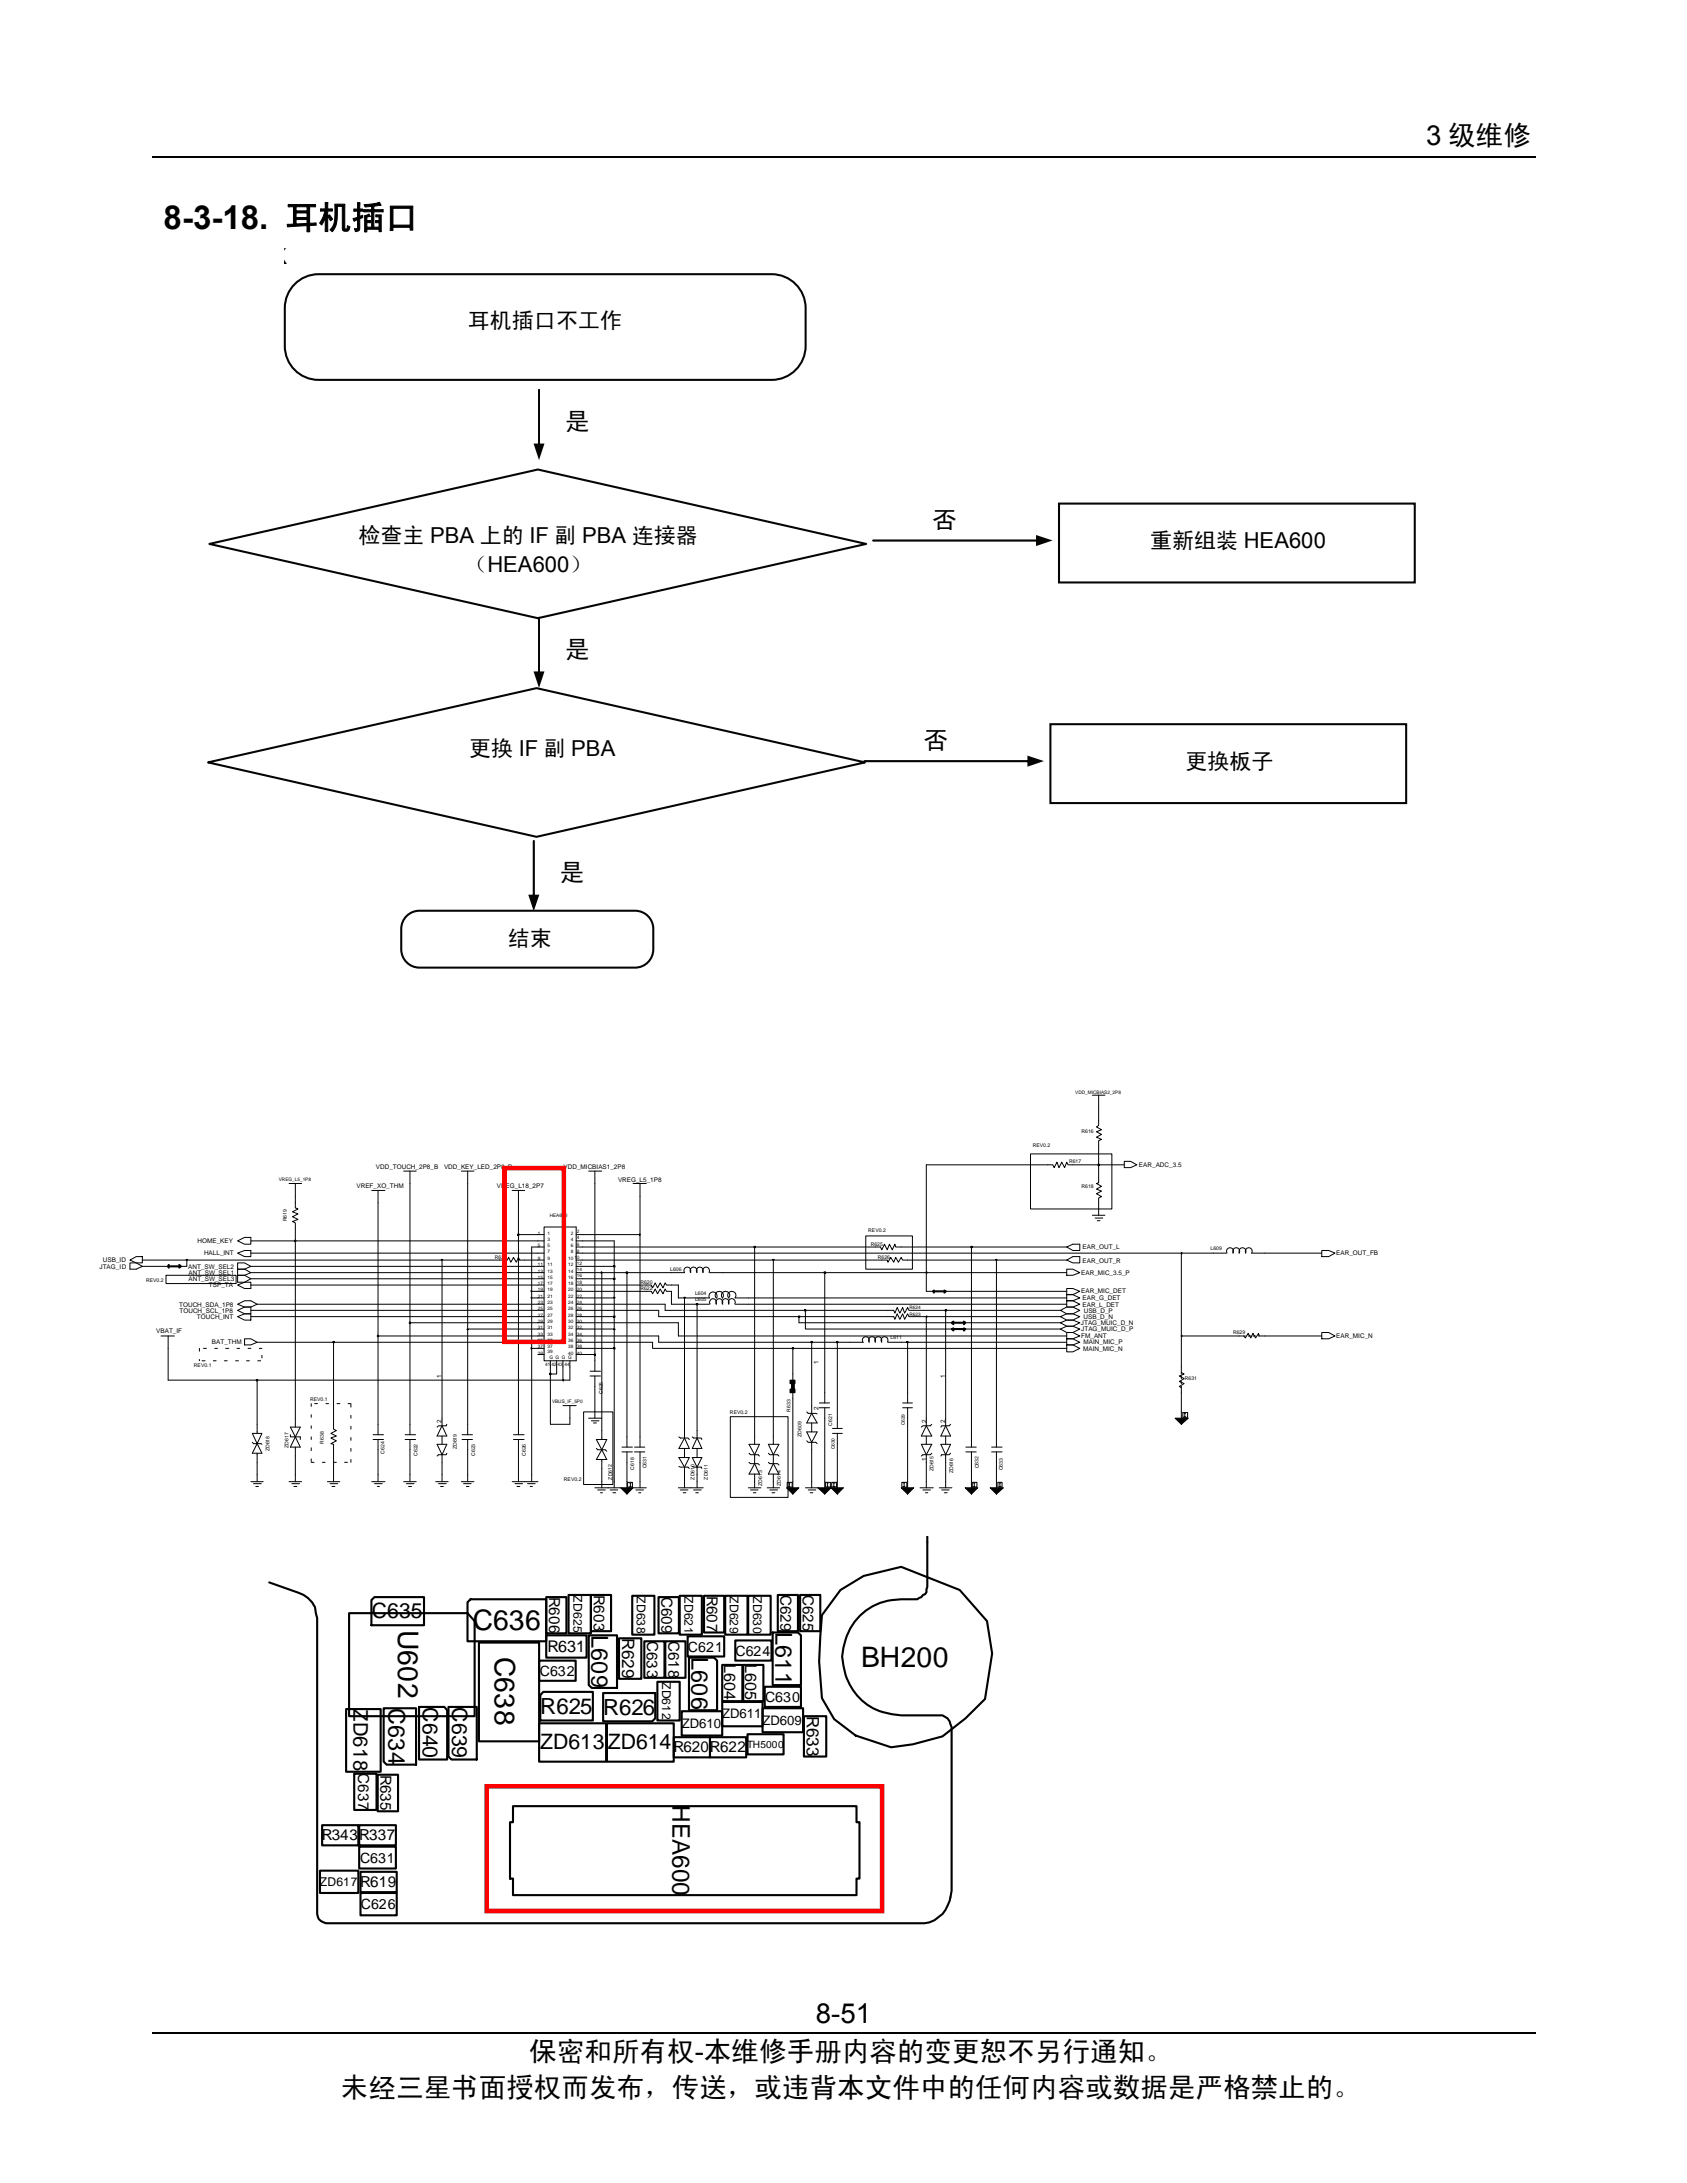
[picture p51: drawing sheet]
<svg xmlns="http://www.w3.org/2000/svg" width="216mm" height="279mm" viewBox="0 0 216 279" stroke-linecap="round" stroke-linejoin="round" font-family="sans-serif">
<defs><g id="words">
<text font-size="4.2" x="20.9" y="29.3">8-3-18. 耳机插口</text>
<text font-size="3.9" x="6.6" y="33.8">8-3-18. Ear Jack</text>
<g font-size="3.6">
<text x="50.9" y="208.6" transform="rotate(90 50.9 208.6)">U602</text>
<text x="60.5" y="208.7">C636</text>
<text x="63.3" y="212.1" transform="rotate(90 63.3 212.1)">C638</text>
<text x="110.2" y="213.4">BH200</text>
</g>
<g font-size="3.5">
<text x="182.5" y="18.6">3 级维修</text>
<text x="67.7" y="263.8">保密和所有权-本维修手册内容的变更恕不另行通知。</text>
<text x="104.4" y="259">8-51</text>
<text x="43.6" y="268.4">未经三星书面授权而发布，传送，或违背本文件中的任何内容或数据是严格禁止的。</text>
</g>
<g font-size="3.2">
<text x="72.3" y="55.1">是</text>
<text x="119.3" y="67.7">否</text>
<text x="72.3" y="84.2">是</text>
<text x="118.2" y="95.9">否</text>
<text x="71.6" y="112.8">是</text>
</g>
<text font-size="3.1" x="86.1" y="231.1" transform="rotate(90 86.1 231.1)">HEA600</text>
<g font-size="3">
<text x="75.7" y="209.3" transform="rotate(90 75.7 209.3)">L609</text>
<text x="99.2" y="208.9" transform="rotate(90 99.2 208.9)">L611</text>
<text x="88.5" y="212.1" transform="rotate(90 88.5 212.1)">L606</text>
<text x="49.7" y="218.6" transform="rotate(90 49.7 218.6)">C634</text>
</g>
<g font-size="2.8">
<text x="59.9" y="42">耳机插口不工作</text>
<text x="45.9" y="69.5">检查主 PBA 上的 IF 副 PBA 连接器</text>
<text x="147.2" y="70.1">重新组装 HEA600</text>
<text x="59.6" y="73.2">（HEA600）</text>
<text x="60" y="96.8">更换 IF 副 PBA</text>
<text x="151.7" y="98.4">更换板子</text>
<text x="65" y="121.1">结束</text>
<text x="69.1" y="219.4">R625</text>
<text x="77.2" y="219.5">R626</text>
</g>
<g font-size="2.7">
<text x="47.6" y="207.1">C635</text>
<text x="54.1" y="218.5" transform="rotate(90 54.1 218.5)">C640</text>
<text x="57.9" y="218.5" transform="rotate(90 57.9 218.5)">C639</text>
<text x="69.1" y="223.9">ZD613ZD614</text>
</g>
<g font-size="2.6">
<text x="45.2" y="218.7" transform="rotate(90 45.2 218.7)">Z</text>
<text x="45.2" y="220.4" transform="rotate(90 45.2 220.4)">D618</text>
</g>
<g font-size="2.2">
<text x="79.6" y="209.7" transform="rotate(90 79.6 209.7)">R629</text>
<text x="103.3" y="219.7" transform="rotate(90 103.3 219.7)">R633</text>
</g>
<g font-size="2.1">
<text x="70.1" y="211.5">R631</text>
<text x="92.7" y="213" transform="rotate(90 92.7 213)">L604</text>
<text x="95.3" y="213" transform="rotate(90 95.3 213)">L605</text>
</g>
<g font-size="1.9">
<text x="70.3" y="204.4" transform="rotate(90 70.3 204.4)">R606</text>
<text x="76" y="204.1" transform="rotate(90 76 204.1)">R603</text>
<text x="84.6" y="204.4" transform="rotate(90 84.6 204.4)">C609</text>
<text x="90.5" y="204.2" transform="rotate(90 90.5 204.2)">R607</text>
<text x="99.9" y="204.1" transform="rotate(90 99.9 204.1)">C629</text>
<text x="102.8" y="204.1" transform="rotate(90 102.8 204.1)">C625</text>
<text x="82.8" y="210" transform="rotate(90 82.8 210)">C633</text>
<text x="85.6" y="210" transform="rotate(90 85.6 210)">C618</text>
<text x="45.8" y="227" transform="rotate(90 45.8 227)">C637</text>
<text x="48.7" y="227.1" transform="rotate(90 48.7 227.1)">R635</text>
<text x="86.2" y="224.3">R620R622</text>
<text x="41.2" y="235.5">R343</text>
<text x="46" y="235.5">R337</text>
<text x="46.1" y="241.5">R619</text>
</g>
<g font-size="1.8">
<text x="69.1" y="214.5">C632</text>
<text x="88" y="211.4">C621</text>
<text x="94.1" y="211.9">C624</text>
<text x="97.9" y="217.9">C630</text>
<text x="46.1" y="238.4">C631</text>
<text x="46.2" y="244.4">C626</text>
</g>
<g font-size="1.7">
<text x="87.2" y="221.1">ZD610</text>
<text x="92.4" y="219.9">ZD611</text>
<text x="97.6" y="220.7">ZD609</text>
</g>
<g font-size="1.6">
<text x="73.4" y="204.2" transform="rotate(90 73.4 204.2)">ZD625</text>
<text x="81.5" y="204.3" transform="rotate(90 81.5 204.3)">ZD638</text>
<text x="87.6" y="204.3" transform="rotate(90 87.6 204.3)">ZD621</text>
<text x="93.4" y="204.3" transform="rotate(90 93.4 204.3)">ZD629</text>
<text x="96.4" y="204.3" transform="rotate(90 96.4 204.3)">ZD630</text>
<text x="84.7" y="215.3" transform="rotate(90 84.7 215.3)">ZD612</text>
<text x="41" y="241.4">ZD617</text>
</g>
<text font-size="1.3" x="95.6" y="223.7">TH5000</text>
<g font-size=".8">
<text x="48.1" y="149.6">VDD_TOUCH_2P8_B</text>
<text x="56.8" y="149.6">VDD_KEY_LED_2P8_B</text>
<text x="72.1" y="149.6">VDD_MICBIAS1_2P8</text>
<text x="145.8" y="149.4">EAR_ADC_3.5</text>
<text x="45.6" y="152">VREF_XO_THM</text>
<text x="63.6" y="152">VREG_L18_2P7</text>
<text x="79.1" y="151.2">VREG_L5_1P8</text>
<text x="13.2" y="161.6">USB_ID</text>
<text x="25.3" y="159.1">HOME_KEY</text>
<text x="26.1" y="160.7">HALL_INT</text>
<text x="138.5" y="161.6">EAR_OUT_R</text>
<text x="138.5" y="159.9">EAR_OUT_L</text>
<text x="171" y="160.7">EAR_OUT_FB</text>
<text x="12.7" y="162.4">JTAG_ID</text>
<text x="22.9" y="167.2">TOUCH_SDA_1P8</text>
<text x="24.1" y="162.4">ANT_SW_SEL2</text>
<text x="24.1" y="163.2">ANT_SW_SEL1</text>
<text x="24.1" y="164">ANT_SW_SEL3</text>
<text x="26.7" y="164.8">TSP_TA</text>
<text x="138.4" y="163.2">EAR_MIC_3.5_P</text>
<text x="138.4" y="165.6">EAR_MIC_DET</text>
<text x="138.5" y="166.4">EAR_G_DET</text>
<text x="138.5" y="167.2">EAR_L_DET</text>
<text x="20" y="170.7">VBAT_IF</text>
<text x="23" y="168">TOUCH_SCL_1P8</text>
<text x="25.2" y="168.8">TOUCH_INT</text>
<text x="27.1" y="172.1">BAT_THM</text>
<text x="138.3" y="169.6">JTAG_MUIC_D_N</text>
<text x="138.4" y="171.3">FM_ANT</text>
<text x="138.4" y="170.4">JTAG_MUIC_D_P</text>
<text x="138.6" y="172.9">MAIN_MIC_N</text>
<text x="138.7" y="168.8">USB_D_N</text>
<text x="138.7" y="172.1">MAIN_MIC_P</text>
<text x="138.7" y="168">USB_D_P</text>
<text x="171" y="171.3">EAR_MIC_N</text>
<text x="56.5" y="176.4" transform="rotate(-90 56.5 176.4)">1</text>
<text x="104.7" y="174.6" transform="rotate(-90 104.7 174.6)">1</text>
<text x="121" y="176.4" transform="rotate(-90 121 176.4)">1</text>
<text x="56.5" y="182.1" transform="rotate(-90 56.5 182.1)">2</text>
<text x="104.7" y="180.5" transform="rotate(-90 104.7 180.5)">2</text>
<text x="118.6" y="182.1" transform="rotate(-90 118.6 182.1)">2</text>
<text x="121" y="182.1" transform="rotate(-90 121 182.1)">2</text>
<text x="118.6" y="187" transform="rotate(-90 118.6 187)">1</text>
</g>
<g font-size=".7">
<text x="132.2" y="146.8">REV0.2</text>
<text x="136.8" y="148.9">R617</text>
<text x="138.4" y="145">R616</text>
<text x="138.4" y="152.1">R618</text>
<text x="36.7" y="156.3" transform="rotate(-90 36.7 156.3)">R619</text>
<text x="63.3" y="161.1">R621</text>
<text x="111.1" y="157.6">REV0.2</text>
<text x="111.4" y="159.5">R625</text>
<text x="112.3" y="161.1">R626</text>
<text x="154.9" y="160">L609</text>
<text x="18.7" y="164.1">REV0.2</text>
<text x="82" y="164.3">R620</text>
<text x="82" y="165.1">R622</text>
<text x="85.8" y="162.7">L606</text>
<text x="89" y="166.5">L605</text>
<text x="89" y="165.7">L604</text>
<text x="114" y="171.4">L611</text>
<text x="157.8" y="170.8">R629</text>
<text x="24.8" y="175">REV0.1</text>
<text x="39.7" y="179.3">REV0.1</text>
<text x="77.1" y="178.4" transform="rotate(-90 77.1 178.4)">C625</text>
<text x="151.6" y="176.6">R631</text>
<text x="34.5" y="185.7" transform="rotate(-90 34.5 185.7)">ZD618</text>
<text x="36.9" y="185.3" transform="rotate(-90 36.9 185.3)">ZD617</text>
<text x="41.4" y="184.8" transform="rotate(-90 41.4 184.8)">R638</text>
<text x="58.5" y="185.5" transform="rotate(-90 58.5 185.5)">ZD619</text>
<text x="93.4" y="180.9">REV0.2</text>
<text x="101.2" y="180.7" transform="rotate(-90 101.2 180.7)">R633</text>
<text x="102.6" y="183.9" transform="rotate(-90 102.6 183.9)">ZD609</text>
<text x="106.5" y="182.5" transform="rotate(-90 106.5 182.5)">C621</text>
<text x="49.2" y="186.1" transform="rotate(-90 49.2 186.1)">C624</text>
<text x="53.4" y="186.3" transform="rotate(-90 53.4 186.3)">C622</text>
<text x="60.8" y="186.3" transform="rotate(-90 60.8 186.3)">C623</text>
<text x="67.3" y="186.3" transform="rotate(-90 67.3 186.3)">C626</text>
<text x="72.2" y="189.6">REV0.2</text>
<text x="78.3" y="189.4" transform="rotate(-90 78.3 189.4)">ZD612</text>
<text x="81.2" y="188.1" transform="rotate(-90 81.2 188.1)">C618</text>
<text x="82.8" y="187.9" transform="rotate(-90 82.8 187.9)">C631</text>
<text x="88.9" y="189.4" transform="rotate(-90 88.9 189.4)">ZD610</text>
<text x="90.6" y="189.4" transform="rotate(-90 90.6 189.4)">ZD611</text>
<text x="97.5" y="190.1" transform="rotate(-90 97.5 190.1)">ZD613</text>
<text x="99.9" y="190.1" transform="rotate(-90 99.9 190.1)">ZD614</text>
<text x="119.5" y="188.3" transform="rotate(-90 119.5 188.3)">ZD615</text>
<text x="122" y="188.6" transform="rotate(-90 122 188.6)">ZD616</text>
<text x="125.3" y="187.9" transform="rotate(-90 125.3 187.9)">C632</text>
<text x="128.3" y="188.2" transform="rotate(-90 128.3 188.2)">C633</text>
</g>
<g font-size=".6">
<text x="137.6" y="140">VDD_MICBIAS2_2P8</text>
<text x="35.7" y="151.2">VREG_L5_1P8</text>
<text x="70.4" y="155.8">HEA600</text>
<text x="68.8" y="158">1</text>
<text x="68.8" y="161.3">9</text>
<text x="68.8" y="159.6">5</text>
<text x="70.1" y="158">1</text>
<text x="70.1" y="158.8">3</text>
<text x="70.1" y="161.3">9</text>
<text x="70.1" y="159.6">5</text>
<text x="70.1" y="160.4">7</text>
<text x="72" y="158.8">3</text>
<text x="72" y="160.4">7</text>
<text x="72.7" y="161.3">10</text>
<text x="73" y="158">2</text>
<text x="73" y="159.6">6</text>
<text x="73" y="160.4">8</text>
<text x="73" y="158.8">4</text>
<text x="73.5" y="161.1">10</text>
<text x="73.8" y="157.8">2</text>
<text x="73.8" y="158.6">4</text>
<text x="73.8" y="159.4">6</text>
<text x="73.8" y="160.3">8</text>
<text x="73.8" y="161.9">12</text>
<text x="68.8" y="164.5">17</text>
<text x="68.8" y="162.9">13</text>
<text x="68.8" y="163.7">15</text>
<text x="68.8" y="166.1">21</text>
<text x="68.8" y="166.9">23</text>
<text x="68.8" y="167.7">25</text>
<text x="68.8" y="162.1">11</text>
<text x="68.8" y="165.3">19</text>
<text x="70.1" y="164.5">17</text>
<text x="70.1" y="162.9">13</text>
<text x="70.1" y="166.1">21</text>
<text x="70.1" y="163.7">15</text>
<text x="70.1" y="166.9">23</text>
<text x="70.1" y="162.1">11</text>
<text x="70.1" y="165.3">19</text>
<text x="70.1" y="167.7">25</text>
<text x="72.7" y="166.1">22</text>
<text x="72.7" y="167.7">26</text>
<text x="72.7" y="162.9">14</text>
<text x="72.7" y="163.7">16</text>
<text x="72.7" y="162.1">12</text>
<text x="72.7" y="165.3">20</text>
<text x="72.7" y="166.9">24</text>
<text x="72.7" y="164.5">18</text>
<text x="73.8" y="166.1">22</text>
<text x="73.8" y="167.7">26</text>
<text x="73.8" y="163.5">16</text>
<text x="73.8" y="162.7">14</text>
<text x="73.8" y="165.3">20</text>
<text x="73.8" y="166.9">24</text>
<text x="73.8" y="164.3">18</text>
<text x="116.4" y="167.5">R624</text>
<text x="68.8" y="170.1">31</text>
<text x="68.8" y="168.5">27</text>
<text x="68.8" y="169.3">29</text>
<text x="68.8" y="171">33</text>
<text x="68.8" y="171.8">35</text>
<text x="68.8" y="172.6">37</text>
<text x="68.8" y="173.4">39</text>
<text x="70.1" y="169.3">29</text>
<text x="70.1" y="171">33</text>
<text x="70.1" y="172.6">37</text>
<text x="70.1" y="170.1">31</text>
<text x="70.1" y="168.5">27</text>
<text x="70.1" y="171.8">35</text>
<text x="70.1" y="173.2">39</text>
<text x="70.3" y="174">G G G G</text>
<text x="72.7" y="171">34</text>
<text x="72.7" y="172.6">38</text>
<text x="72.7" y="168.5">28</text>
<text x="72.7" y="169.3">30</text>
<text x="72.7" y="170.1">32</text>
<text x="72.7" y="171.8">36</text>
<text x="72.7" y="173.4">40</text>
<text x="73.8" y="171">34</text>
<text x="73.8" y="172.6">38</text>
<text x="73.8" y="169.3">30</text>
<text x="73.8" y="170.1">32</text>
<text x="73.8" y="168.5">28</text>
<text x="73.8" y="171.8">36</text>
<text x="73.8" y="173.4">40</text>
<text x="116.4" y="168.4">R623</text>
<text x="69.8" y="174.8">41</text>
<text x="70.6" y="174.8">42 43</text>
<text x="70.6" y="179.5">VBUS_IF_5P0</text>
<text x="72.3" y="174.8">44</text>
<text x="106.8" y="185.5" transform="rotate(-90 106.8 185.5)">C630</text>
<text x="115.8" y="182.4" transform="rotate(-90 115.8 182.4)">C629</text>
</g>
</g></defs>
<g fill="none" stroke="#000" stroke-width=".13">
<path d="M30.4 158.8l.9-.4h.8v.8h-.8zM37 151.5h1.6M37.7 158.7h.2v.2h-.2zM37.8 151.5v3.1l.3 .1-.7 .4 .7 .3-.7 .3 .7 .4-.7 .2 .4 .2v26.2M47.6 152.4h1.7M48.4 152.4v31.2M51.7 149.9h1.6M52.5 149.9v33.7M59 149.9h1.7M59.9 149.9v33.7M65.5 152.4h1.7M66.3 157.9h.1v.2h-.1z"/>
<path d="M66.4 152.4v31.2M69.6 158.8h-37.5M69.6 157h4.1v17.2h-4.1zM69.6 159.6h-1.6v30M69.6 158h-3.2M73.7 158.8h4.9v31.6M73.7 159.6h39l.2 .4 .3-.8 .4 .8 .2-.8 .4 .8 .3-.8 .1 .4h21.9M73.7 158h8.2M75.3 149.9h1.7M76.1 149.9v25.6M81 151.5h1.7M81.8 157.9h.1v.2h-.1z"/>
<path d="M81.9 151.5v33.7M96.5 159.5h.2v.2h-.2zM96.6 159.6v25.3M110.8 158.2h6v4.2h-6zM124.2 159.5h.2v.2h-.2zM124.3 159.6v25.6M131.9 147.7h10.4v7h-10.4zM136.5 159.6l.8-.4h.9v.8h-.9zM139.8 140.2h1.6M139.8 155.5h1.6M140.2 155.9h.9M140.4 156.2h.4"/>
<path d="M140.5 149h.2v.2h-.2zM140.6 140.2v3.8l-.3 .2 .7 .4-.7 .3 .7 .3-.7 .3 .7 .3-.4 .2v5.4l-.3 .1 .7 .3-.7 .4 .7 .2-.7 .4 .7 .3-.4 .2v2.2M143.9 149.1h-7.2l-.2-.4-.3 .7-.3-.7-.4 .7-.2-.7-.4 .7-.2-.3h-16.2v16.2h.9M143.9 148.6h.8l.8 .5-.8 .3h-.8zM16.6 161.3l.8-.5h.8v.8h-.8zM16.6 161.6h.8l.8 .5-.8 .3h-.8zM18.2 162.1h3.3M20.6 171h1.7M21.2 163.2h9v1.1h-9zM21.5 171v5.6h51.4v-2.4M23.8 161.2h.2v.1h-.2zM23.9 161.3v.8h-.8"/>
<path d="M25.5 172.6v.3M25.5 174v.2M25.9 174.2h.3M26 172.6h.4M27.3 174.2h.4M27.5 172.6h.3M28.7 174.2h.4M28.9 172.6h.4M30.2 174.2h.3M30.3 172.6h.4M30.4 161.6h.9l.8 .5-.8 .3h-.9zM30.4 167.7l.9-.4h.8v.9h-.8z"/>
<path d="M30.4 166.9l.9-.4h.8l.8 .4-.8 .4h-.8zM30.4 164.5l.9-.4h.8v.8h-.8zM30.4 162.4h.9l.8 .5-.8 .3h-.9zM30.4 160.4l.9-.4h.8v.8h-.8zM30.4 168.5l.9-.3h.8v.8h-.8zM30.4 163.2h.9l.8 .5-.8 .4h-.9zM31.3 171.4h.8l.8 .4-.8 .3h-.8zM31.6 174.2h.3M31.7 172.6h.4M32.8 176.6h.2v.1h-.2zM32.9 176.6v6.9M33 174.2h.4"/>
<path d="M33.2 172.6h.3M33.5 173.5v.3M39.8 179.6v.4M40.3 179.6h.3M41.7 179.6h.4M42.6 171.7h.2v.2h-.2zM42.7 171.8v11.1l.3 .2-.7 .4 .7 .3-.7 .3 .7 .3-.7 .4 .4 .1v4.7M43.1 179.6h.4M44.5 179.6h.4M44.9 179.7v.4M48.3 170.9h.2v.2h-.2zM52.4 169.2h.1v.2h-.1z"/>
<path d="M56.5 161.2h.2v.1h-.2zM56.6 161.3v21.2l-.7 1.3h1.3l-.6-1.3M59.8 170.1h.1v.1h-.1zM68 165.2v.1zM68 166v.1zM68 172.5v.2zM68.8 173.4h.8M69.6 166.9h-36.7M69.6 168.5h-37.5M69.6 165.3h-1.6M69.6 162.1h-37.5M69.6 160.4h-37.5"/>
<path d="M69.6 163.7h-37.5M69.6 171.8h-36.7M69.6 170.1h-9.7M69.6 161.3h-3.1l-.1-.4-.3 .7-.4-.7-.3 .7-.3-.7-.4 .7-.1-.3h-46.4M69.6 162.9h-37.5M69.6 167.7h-37.5M69.6 166.1h-1.6M69.6 171h-21.2M69.6 164.5h-37.5M69.6 169.3h-17.1M69.6 172.6h-1.6M70.4 175.8h.1v.1h-.1z"/>
<path d="M70.4 174.2v8.1h2.5v-2.4M71.2 174.2v1.7h-.8M72 176.6h.1v.1h-.1zM72 179.9h1.7M72 174.2v2.4M73.7 166.9h11.4v.8h29.3l.1 .4 .3-.7 .4 .7 .3-.7 .3 .7 .4-.7 .1 .3h19.4M73.7 167.7h10.6v.8h30.1l.1 .4 .3-.7 .4 .7 .3-.7 .3 .7 .4-.7 .1 .3h19.4M73.7 165.3h9.6l.2 .3 .4-.6 .3 .6 .3-.6 .4 .6 .2-.6 .2 .3h.6v1.6h4.9M73.7 171.8h9.8v.8h18M73.7 162.1h4.9M73.7 160.4h83.3M73.7 163.7h4.9"/>
<path d="M73.7 170.1h4.9M73.7 161.3h39.9v.3l.4-.7 .4 .7 .2-.7 .4 .7 .3-.7 .2 .4h21M73.7 164.5h9.6l.2 .3 .4-.6 .3 .6 .3-.6 .4 .6 .2-.6 .2 .3h1.5v1.6h4a.52 .52 0 0 1 .5-.8 .52 .52 0 0 1 .4 .8M73.7 171h10.6v.8h26.2a.45 .45 0 0 1 .3-.7 .45 .45 0 0 1 .4 .7M73.7 168.5h4.9M73.7 166.1h4.9M73.7 169.3h13.1v1.7h49.7M73.7 173.4h2.4M73.7 172.6h4.9M75.5 175.5h1.3M75.5 176.1h1.3M76 173.3h.2v.2h-.2z"/>
<path d="M76.1 176.1v5.4M76.9 162.8h.1v.2h-.1zM77 162.9v21.3M78.5 162h.2v.2h-.2zM78.5 163.6h.2v.2h-.2zM78.5 168.4h.2v.2h-.2zM78.5 166h.2v.1h-.2zM78.5 170.1h.2v.1h-.2zM78.5 172.5h.2v.2h-.2zM80.1 162.8h.2v.2h-.2zM80.2 162.9v22.3M87.5 166h.2v.1h-.2z"/>
<path d="M87.6 166.1v18M88.3 162.8a.45 .45 0 0 0-.4-.6 .45 .45 0 0 0-.3 .7h-13.9M89.1 166.8h.2v.2h-.2zM89.1 162.8a.45 .45 0 0 0-.4-.6 .45 .45 0 0 0-.3 .7M89.2 166.9v17.2M89.9 162.8a.44 .44 0 0 0-.4-.6 .44 .44 0 0 0-.3 .7M90.7 162.8a.45 .45 0 0 0-.4-.6 .45 .45 0 0 0-.3 .7M90.8 162.9h45.7M90.9 166.9a.44 .44 0 0 1 .4-.7 .44 .44 0 0 1 .3 .7M92.4 166.9a.45 .45 0 0 0-.4-.7 .45 .45 0 0 0-.3 .7M92.5 166.1a.52 .52 0 0 0-.1-.7 .52 .52 0 0 0-.7 0 .52 .52 0 0 0 0 .7M93.2 166.9a.44 .44 0 0 0-.4-.7 .44 .44 0 0 0-.3 .7"/>
<path d="M93.3 166.1a.52 .52 0 0 0-.1-.7 .52 .52 0 0 0-.7 0 .52 .52 0 0 0 0 .7M94 166.9a.45 .45 0 0 0-.4-.7 .45 .45 0 0 0-.3 .7M94.1 166.1a.52 .52 0 0 0-.1-.7 .52 .52 0 0 0-.7 0 .52 .52 0 0 0 0 .7M94.1 166.9h42.4M94.1 166.1h42.4M98.9 161.2h.2v.1h-.2zM99 161.3v23.6M101.1 177.8h.6v.5h-.6zM101.1 176.6h.6v.5h-.6zM101.3 177.1h.4v.7h-.4zM101.4 172.5h.2v.2h-.2zM101.5 172.6v4"/>
<path d="M101.5 172.6h35M101.5 178.3v12.1M102.2 168.4h.2v.2h-.2zM102.2 168.5v.8h19.6M103 167.6h.1v.2h-.1zM103.1 167.7v2.4h18.7M103.8 171.7h.2v.2h-.2zM103.9 171.8v9.1l.7 1.2h-1.4l.7-1.2M104.9 179.6h1.3M105.5 162.8h.2v.2h-.2zM105.6 162.9v16.7M107.1 171.7h.1v.2h-.1z"/>
<path d="M107.2 171.8v11M112 171.8a.45 .45 0 0 0-.4-.7 .45 .45 0 0 0-.4 .7M112.8 171.8a.45 .45 0 0 0-.4-.7 .45 .45 0 0 0-.4 .7M113.6 171.8a.44 .44 0 0 0-.4-.7 .44 .44 0 0 0-.3 .7M113.6 171.8h22.9M115.5 179.6h1.3M116 171.7h.2v.2h-.2zM116.2 171.8v7.8M118.5 162.8h.1v.2h-.1zM118.5 168.4h.1v.2h-.1zM118.5 168.5v14l-.6 1.3h1.3l-.7-1.3M121 167.6h.1v.2h-.1z"/>
<path d="M121 165.3h15.5M121 167.7v14.8l-.6 1.3h1.3l-.7-1.3M123.5 169.3h12.2M123.5 170.1h12.2M127.4 161.2h.2v.1h-.2zM127.5 161.3v23.9M135.7 169.3l.8-.3h.8l.9 .3-.9 .4h-.8zM135.7 167.7l.8-.4h.8l.9 .4-.9 .5h-.8zM135.7 170.1l.8-.4h.8l.9 .4-.9 .4h-.8zM135.7 168.5l.8-.3h.8l.9 .3-.9 .5h-.8zM136.5 161.3l.8-.5h.9v.8h-.9zM136.5 165.7h.8l.9 .4-.9 .4h-.8z"/>
<path d="M136.5 164.9h.8l.9 .4-.9 .4h-.8zM136.5 171.4h.8l.9 .4-.9 .3h-.8zM136.5 166.5h.8l.9 .4-.9 .4h-.8zM136.5 172.1h.8l.9 .5-.9 .4h-.8zM136.5 170.5h.8l.9 .5-.9 .4h-.8zM136.5 162.4h.8l.9 .5-.9 .3h-.8zM151.2 160.3h.1v.2h-.1zM151.2 170.9h.1v.2h-.1zM151.2 171h8l.2 .2 .3-.5 .4 .5 .3-.5 .3 .5 .4-.5v.3h8.1M151.2 160.4v15.3l.3 .2-.6 .2 .6 .4-.6 .3 .6 .3-.6 .3 .3 .2v3.9M151.2 175.7v.2M151.2 176.1v.4"/>
<path d="M151.2 176.8v.3M151.2 177.4v.2M157 160.4a.44 .44 0 0 1 .4-.7 .44 .44 0 0 1 .4 .7M157.8 160.4a.44 .44 0 0 1 .4-.7 .44 .44 0 0 1 .4 .7M158.6 160.4a.44 .44 0 0 1 .4-.7 .44 .44 0 0 1 .4 .7M159.2 171h.2M159.4 160.4a.44 .44 0 0 1 .4-.7 .44 .44 0 0 1 .4 .7h9M159.7 171h.4M160.4 171h.3M161.1 171h.1M169.2 160h.8l.9 .4-.9 .4h-.8zM169.2 170.5h.8l.9 .5-.9 .4h-.8z"/>
<path d="M32.1 189.6h1.6M32.3 184.6l.1 .2h1l.1 .1M32.3 183.5h1.2l-.6 1.3zM32.4 189.9h1M32.7 190.3h.4M32.9 184.8l.6 1.2h-1.2zM32.9 186v3.6M37 189.6h1.6M37.2 183.6v.3h1.2v.3M37.2 182.7h1.2l-.6 1.2zM37.4 189.9h.9M37.6 190.3h.4"/>
<path d="M37.8 183.9l.6 1.3h-1.2zM37.8 185.2v4.4M39.8 187.2h.4M39.8 181.1v.3M39.8 182.5v.3M39.8 183.9v.3M39.8 185.3v.4M39.8 186.7v.4M41.3 187.2h.3M41.9 189.6h1.6M42.2 189.9h1M42.5 190.3h.4"/>
<path d="M42.7 187.2h.3M44.1 187.2h.4M44.9 181.2v.3M44.9 182.5v.4M44.9 184v.3M44.9 185.4v.3M44.9 186.8v.4M47.6 189.6h1.7M47.7 183.6h1.4M47.7 184.2h1.4M47.9 189.9h1M48.3 190.3h.2"/>
<path d="M48.4 184.2v5.4M51.7 189.6h1.6M51.9 183.6h1.3M51.9 184.2h1.3M52 189.9h1M52.3 190.3h.4M52.5 184.2v5.4M55.8 189.6h1.6M55.9 184.9h1.3l-.6 1.3zM56.1 189.9h1M56.4 190.3h.3M56.6 183.8v1.1"/>
<path d="M56.6 186.2v3.4M57.2 182.3l-.1 .2h-1l-.2 .2M57.2 186l-.1 .2h-1l-.2 .2M59 189.6h1.7M59.1 184.2h1.4M59.1 183.6h1.4M59.3 189.9h1M59.7 190.3h.3M59.9 184.2v5.4M65.5 189.6h3.3M65.7 183.6h1.4M65.7 184.2h1.4"/>
<path d="M65.9 189.9h1M66.2 190.3h.3M66.4 184.2v5.4M67.5 189.9h1M67.9 190.3h.2M74.7 180.7h3.7v9.3h-3.7zM75.3 181.5h1.7M75.7 181.8h1M76 182.1h.3M76.3 185.4l.2 .2h1l.2 .1M76.3 184.2h1.4l-.7 1.4zM76.5 190.7h1"/>
<path d="M76.8 191.1h.3M77 186.8v3.6M77 185.6l.7 1.2h-1.4zM78.1 190.7h1M78.4 191.1h.4M79.4 190.4h1.6l-.8 .8zM79.4 190.4h-3.3M79.6 185.8h1.3M79.6 185.2h1.3M80.2 185.8v4.6M80.3 189.7h.6v.6h-.6zM80.6 190.3h.2"/>
<path d="M80.6 189.8h.2M80.7 189.8v.5M81 190.4h1.7M81.2 185.2h1.3M81.2 185.8h1.3M81.4 190.7h1M81.7 191.1h.3M81.9 185.8v4.6M86.8 190.4h3.2M86.9 187.7l.2 .1h.9l.2 .1M86.9 183.9l.2 .2h.9l.2 .1M86.9 186.5h1.3l-.6 1.3z"/>
<path d="M87.1 190.7h.9M87.4 191.1h.4M87.6 185.4v1.1M87.6 187.8v2.6M87.6 184.1l.6 1.3h-1.3zM88.6 187.7l.2 .1h.9l.1 .1M88.6 186.5h1.2l-.6 1.3zM88.6 183.9l.2 .2h.9l.1 .1M88.8 190.7h.9M89 191.1h.4M89.2 185.4v1.1M89.2 187.8v2.6"/>
<path d="M89.2 184.1l.6 1.3h-1.2zM93.5 181.3h7.4v10.4h-7.4zM95.8 190.4h1.6M95.9 184.9h1.3l-.6 1.3zM95.9 187.2l.1 .1h1l.2 .2M95.9 186l.1 .2h1l.2 .2M96 190.7h1M96.4 191.1h.3M96.6 186.2v1.1M96.6 188.7v1.7M96.6 187.3l.6 1.4h-1.3zM98.2 190.4h1.6"/>
<path d="M98.3 184.9h1.4l-.7 1.3zM98.3 187.2l.2 .1h1l.2 .2M98.3 186l.2 .2h1l.2 .2M98.5 190.7h1M98.8 191.1h.4M99 188.7v1.7M99 187.3l.7 1.4h-1.4zM99 186.2v1.1M100.7 190.4h1.5l-.7 .8zM100.7 189.7h.7v.6h-.7zM100.9 190.3h.2M100.9 189.8h.2"/>
<path d="M101 189.8v.5M103.1 190.4h1.6M103.2 180.7l.2 .2 1.2 .1M103.2 184.4l.2 .2h1l.2 .2M103.2 183.3h1.4l-.7 1.3zM103.4 190.7h1M103.7 191.1h.3M103.9 182.1v1.2M103.9 184.6v5.8M104.7 190.4h1.7l-.8 .8zM104.9 180.2h1.3M105.6 180.2v10.2"/>
<path d="M105.7 189.7h.6v.6h-.6zM105.8 189.8h.2M105.8 190.3h.2M105.9 189.8v.5M106.4 190.4h1.5l-.7 .8zM106.4 189.7h.7v.6h-.7zM106.5 182.8h1.3M106.5 183.5h1.3M106.6 189.8h.3M106.6 190.3h.3M106.7 189.8v.5M107.2 183.5v6.9"/>
<path d="M115.3 190.4h1.6l-.7 .8zM115.4 189.7h.6v.6h-.6zM115.5 180.2h1.3M115.6 190.3h.2M115.6 189.8h.2M115.7 189.8v.5M116.2 180.2v10.2M117.7 190.4h1.7M117.9 184.9h1.3l-.7 1.3zM118.1 190.7h1M118.4 191.1h.3M118.5 186.2v4.2"/>
<path d="M118.5 183.8v1.1M119.2 186l-.1 .2h-1l-.2 .2M119.2 182.3l-.1 .2h-1l-.2 .2M120.2 190.4h1.6M120.4 184.9h1.3l-.7 1.3zM120.5 190.7h1M120.9 191.1h.3M121 186.2v4.2M121 183.8v1.1M121.7 186l-.2 .2h-1l-.1 .2M121.7 182.3l-.2 .2h-1l-.1 .2M123.5 190.4h1.6l-.8 .8z"/>
<path d="M123.6 185.8h1.3M123.6 185.2h1.3M124.3 185.8v4.6M124.4 189.7h.6v.6h-.6zM124.6 189.8h.2M124.6 190.3h.2M124.7 189.8v.5M126.7 190.4h1.7l-.9 .8zM126.9 185.2h1.3M126.9 185.8h1.3M127.5 185.8v4.6M127.7 189.7h.5v.6h-.5z"/>
<path d="M127.9 189.8h.2M127.9 190.3h.2M128 189.8v.5M150.4 181.5h1.7l-.9 .8zM151.4 180.8h.6v.6h-.6zM151.5 180.9h.2M151.5 181.3h.2M151.6 180.9v.4"/>
</g>
<g fill="#000">
<path d="M37.7 158.7h.2v.2h-.2zM66.3 157.9h.1v.2h-.1zM81.8 157.9h.1v.2h-.1zM96.5 159.5h.2v.2h-.2zM124.2 159.5h.2v.2h-.2zM140.5 149h.2v.2h-.2zM23.8 161.2h.2v.1h-.2zM32.8 176.6h.2v.1h-.2zM42.6 171.7h.2v.2h-.2zM48.3 170.9h.2v.2h-.2zM52.4 169.2h.1v.2h-.1zM56.5 161.2h.2v.1h-.2z"/>
<path d="M59.8 170.1h.1v.1h-.1zM68 165.2v.1zM68 166v.1zM68 172.5v.2zM70.4 175.8h.1v.1h-.1zM72 176.6h.1v.1h-.1zM76 173.3h.2v.2h-.2zM76.9 162.8h.1v.2h-.1zM78.5 162h.2v.2h-.2zM78.5 163.6h.2v.2h-.2zM78.5 168.4h.2v.2h-.2zM78.5 166h.2v.1h-.2z"/>
<path d="M78.5 170.1h.2v.1h-.2zM78.5 172.5h.2v.2h-.2zM80.1 162.8h.2v.2h-.2zM87.5 166h.2v.1h-.2zM89.1 166.8h.2v.2h-.2zM98.9 161.2h.2v.1h-.2zM101.1 177.8h.6v.5h-.6zM101.1 176.6h.6v.5h-.6zM101.3 177.1h.4v.7h-.4zM101.4 172.5h.2v.2h-.2zM102.2 168.4h.2v.2h-.2zM103 167.6h.1v.2h-.1z"/>
<path d="M103.8 171.7h.2v.2h-.2zM105.5 162.8h.2v.2h-.2zM107.1 171.7h.1v.2h-.1zM116 171.7h.2v.2h-.2zM118.5 162.8h.1v.2h-.1zM118.5 168.4h.1v.2h-.1zM121 167.6h.1v.2h-.1zM127.4 161.2h.2v.1h-.2zM151.2 160.3h.1v.2h-.1zM151.2 170.9h.1v.2h-.1zM79.4 190.4h1.6l-.8 .8zM100.7 190.4h1.5l-.7 .8z"/>
<path d="M104.7 190.4h1.7l-.8 .8zM106.4 190.4h1.5l-.7 .8zM115.3 190.4h1.6l-.7 .8zM123.5 190.4h1.6l-.8 .8zM126.7 190.4h1.7l-.9 .8zM150.4 181.5h1.7l-.9 .8z"/>
</g>
<path d="M21.5 162.1h1.6M21.6 161.9l-.1 .2 .1 .1M22.9 161.9l.2 .2-.2 .1M119.4 165.3l.1 .1M119.5 165.2l-.1 .1h1.6M120.9 165.2l.1 .1-.1 .1M121.8 170.1h1.7M122 169.1l-.2 .2 .2 .2M122 170l-.2 .1 .2 .2M123.4 169.1l.1 .2h-1.7M123.4 170l.1 .1-.1 .2M123.5 169.3l-.1 .2" fill="none" stroke="#000" stroke-width=".26"/>
<path d="M64.6 149.5h7.6v22.2h-7.6zM62.3 228.6h50.6v16h-50.6z" fill="none" stroke="#f00" stroke-width=".59"/>
<g fill="none" stroke="#000" stroke-width=".27">
<path d="M118.7 196.6v6.5l-.1 .7-.2 .2-1 .7a10.4 10.4 0 0 0-5.9 1 7.8 7.8 0 0 0-3.7 6.3 7.6 7.6 0 0 0 5.2 7.1l2.3 .4h5.3a1.42 1.42 0 0 1 1 1.2l.2 .4v20.9a5.3 5.3 0 0 1-1.2 3 3.6 3.6 0 0 1-2.3 1.2h-76.6a1.31 1.31 0 0 1-1.1-1.2v-37.9l-.2-.6a2.92 2.92 0 0 0-2.2-2.6l-3.7-1.4M44.3 218.7h4.4v8.1h-4.4zM44.7 206.5h15.1l.9 1v12.2h-16zM47.5 204.8l.4-.4h6.4v3.6h-6.8zM49.1 218.6h4.1v7.3h-3.7l-.4-.4zM53.6 218.5h3.3l.3 .4v6.3h-3.6zM57.4 218.5h3.6v6.7h-3.2l-.4-.4zM60.2 204.7h9.7v5.4h-10.1v-5zM61.3 210.2h7.7v12.7h-7.7zM69 212.5h4.7v2.6h-4.7zM69.5 216.5h6.4v3.7h-6.8v-3.2zM69.9 204.4h2.6v4.6h-2.6z"/>
<path d="M69.9 209.3h5.2v2.9h-5.2zM72.8 204.1h2.8v4.9h-2.8zM75.3 209.3h3.7v6.7h-3.3l-.4-.3zM75.6 204.1h2.6v4.7h-2.6zM77.2 216.7h6.7v3.2l-.4 .4h-6.3zM79.2 209.7h2.9v5.2h-2.9zM80.9 204.2h2.8v5h-2.8zM82.5 210.1h2.5v4.6h-2.5zM84.1 215.3h2.9v4.9h-2.9zM84.3 204.4h2.6v4.6h-2.6zM85.1 210.1h2.6v4.6h-2.6zM87 204.2h2.8v5h-2.8z"/>
<path d="M87.2 219h5.2v3.1h-5.2zM88 209.4h4.7v2.6h-4.7zM88.2 212.2h3.2l.4 .3v6.4h-3.6zM90.1 204.2h2.6v4.7h-2.6zM92.4 217.8h5.2v3.1h-5.2zM92.4 213.1h2.6v4.6h-2.6zM92.8 204.2h2.9v5h-2.9zM94.1 210h4.6v2.5h-4.6zM95.1 213.1h2.6v4.6h-2.6zM95.8 204.2h2.8v5h-2.8zM97.6 218.6h5.2v3.1h-5.2zM97.9 215.9h4.6v2.6h-4.6z"/>
<path d="M98.9 208.9h3.2l.4 .4v6.4h-3.6zM99.5 204.1h2.6v4.7h-2.6zM102.4 204.1h2.6v4.7h-2.6zM102.9 219.7h2.8v5.1h-2.8zM107.6 203.5l2.9-1.8 4.8-1.2 7.5 3 3.5 4 .7 4.1-.9 5.9-2.5 2.4-3 2.3-3.8 1.1-2.8 .3-4.5-1.5-2.7-2.1-1.6-2.7-.4-4.7 .4-5.9zM41 239.4h4.9v2.9h-4.9zM41.2 233.6h4.7v2.6h-4.7zM45.3 227h2.9v4.7h-2.9zM46 236.4h4.7v2.7h-4.7zM46 233.6h4.7v2.6h-4.7zM46.1 239.6h4.7v2.6h-4.7zM48.3 227.1h2.6v4.7h-2.6z"/>
<path d="M65.7 231.2h43.9v2h.4v7.2h-.4v2.2h-43.9v-2.2h-.4v-7.2h.4zM69 220.6h8.6v4.9h-8.6zM77.7 220.6h8.5v4.9h-8.5zM86.2 222.3h4.7v2.6h-4.7zM90.9 222.3h4.6v2.6h-4.6zM95.7 222h4.6v2.5h-4.6zM46.1 242.3h4.7v2.8h-4.7z"/>
</g>
<g fill="#fff">
<path d="M-.1 30.8h36.4v11.1h-36.4z"/>
<path d="M18 13h179.7v11h-179.7z"/>
</g>
<path d="M19.5 20.1h177" fill="none" stroke="#000" stroke-width=".25"/>
<path d="M19.5 260.2h177" fill="none" stroke="#000" stroke-width=".17"/>
<path d="M38 36.1a4.3 4.3 0 0 1 2.8-1h58a4.3 4.3 0 0 1 4.3 4.3v4.9a4.3 4.3 0 0 1-4.3 4.3h-58a4.3 4.3 0 0 1-4.4-4.3v-4.9a4.3 4.3 0 0 1 1.6-3.3zM26.8 69.6l42-9.5 42 9.5-42 9.5z" fill="none" stroke="#040503" stroke-width=".26"/>
<path d="M111.7 69.1l21.2-.1 .2 .2-.2 .1h-21.2l-.1-.1zM132.6 68.5l2.1 .7-2.1 .7z" fill="#040503"/>
<path d="M135.5 64.5h45.6v10h-45.6z" fill="none" stroke="#040503" stroke-width=".26"/>
<path d="M68.9 49.8h.2v.1v7.2l-.1 .2-.1-.2zM68.3 56.8h1.4l-.7 2.1z" fill="#040503"/>
<path d="M51.9 117.4a2.32 2.32 0 0 1 1.8-.8h27.6a2.32 2.32 0 0 1 2.3 2.3v2.6a2.34 2.34 0 0 1-2.3 2.3h-27.6a2.34 2.34 0 0 1-2.3-2.3v-3.1z" fill="none" stroke="#040503" stroke-width=".26"/>
<g fill="#040503">
<path d="M68.9 79h.2v.1v7.2l-.1 .1-.1-.1zM68.3 85.9h1.4l-.7 2.2z"/>
<path d="M68.2 107.5h.1l.2 .1v7.3l-.2 .1-.1-.1zM67.6 114.5h1.4l-.7 2.1z"/>
</g>
<path d="M26.6 97.6l42.1-9.5 42 9.5-42 9.5z" fill="none" stroke="#040503" stroke-width=".26"/>
<path d="M110.5 97.3h21.3l.2 .1-.2 .2h-21.2l-.1-.1zM131.5 96.7l2.1 .7-2.1 .7z" fill="#040503"/>
<path d="M134.4 92.7h45.6v10.1h-45.6z" fill="none" stroke="#040503" stroke-width=".26"/>
<path d="M-.1 7.3h11v11h-11z" fill="#fff"/>
<use href="#words"/>
</svg>
